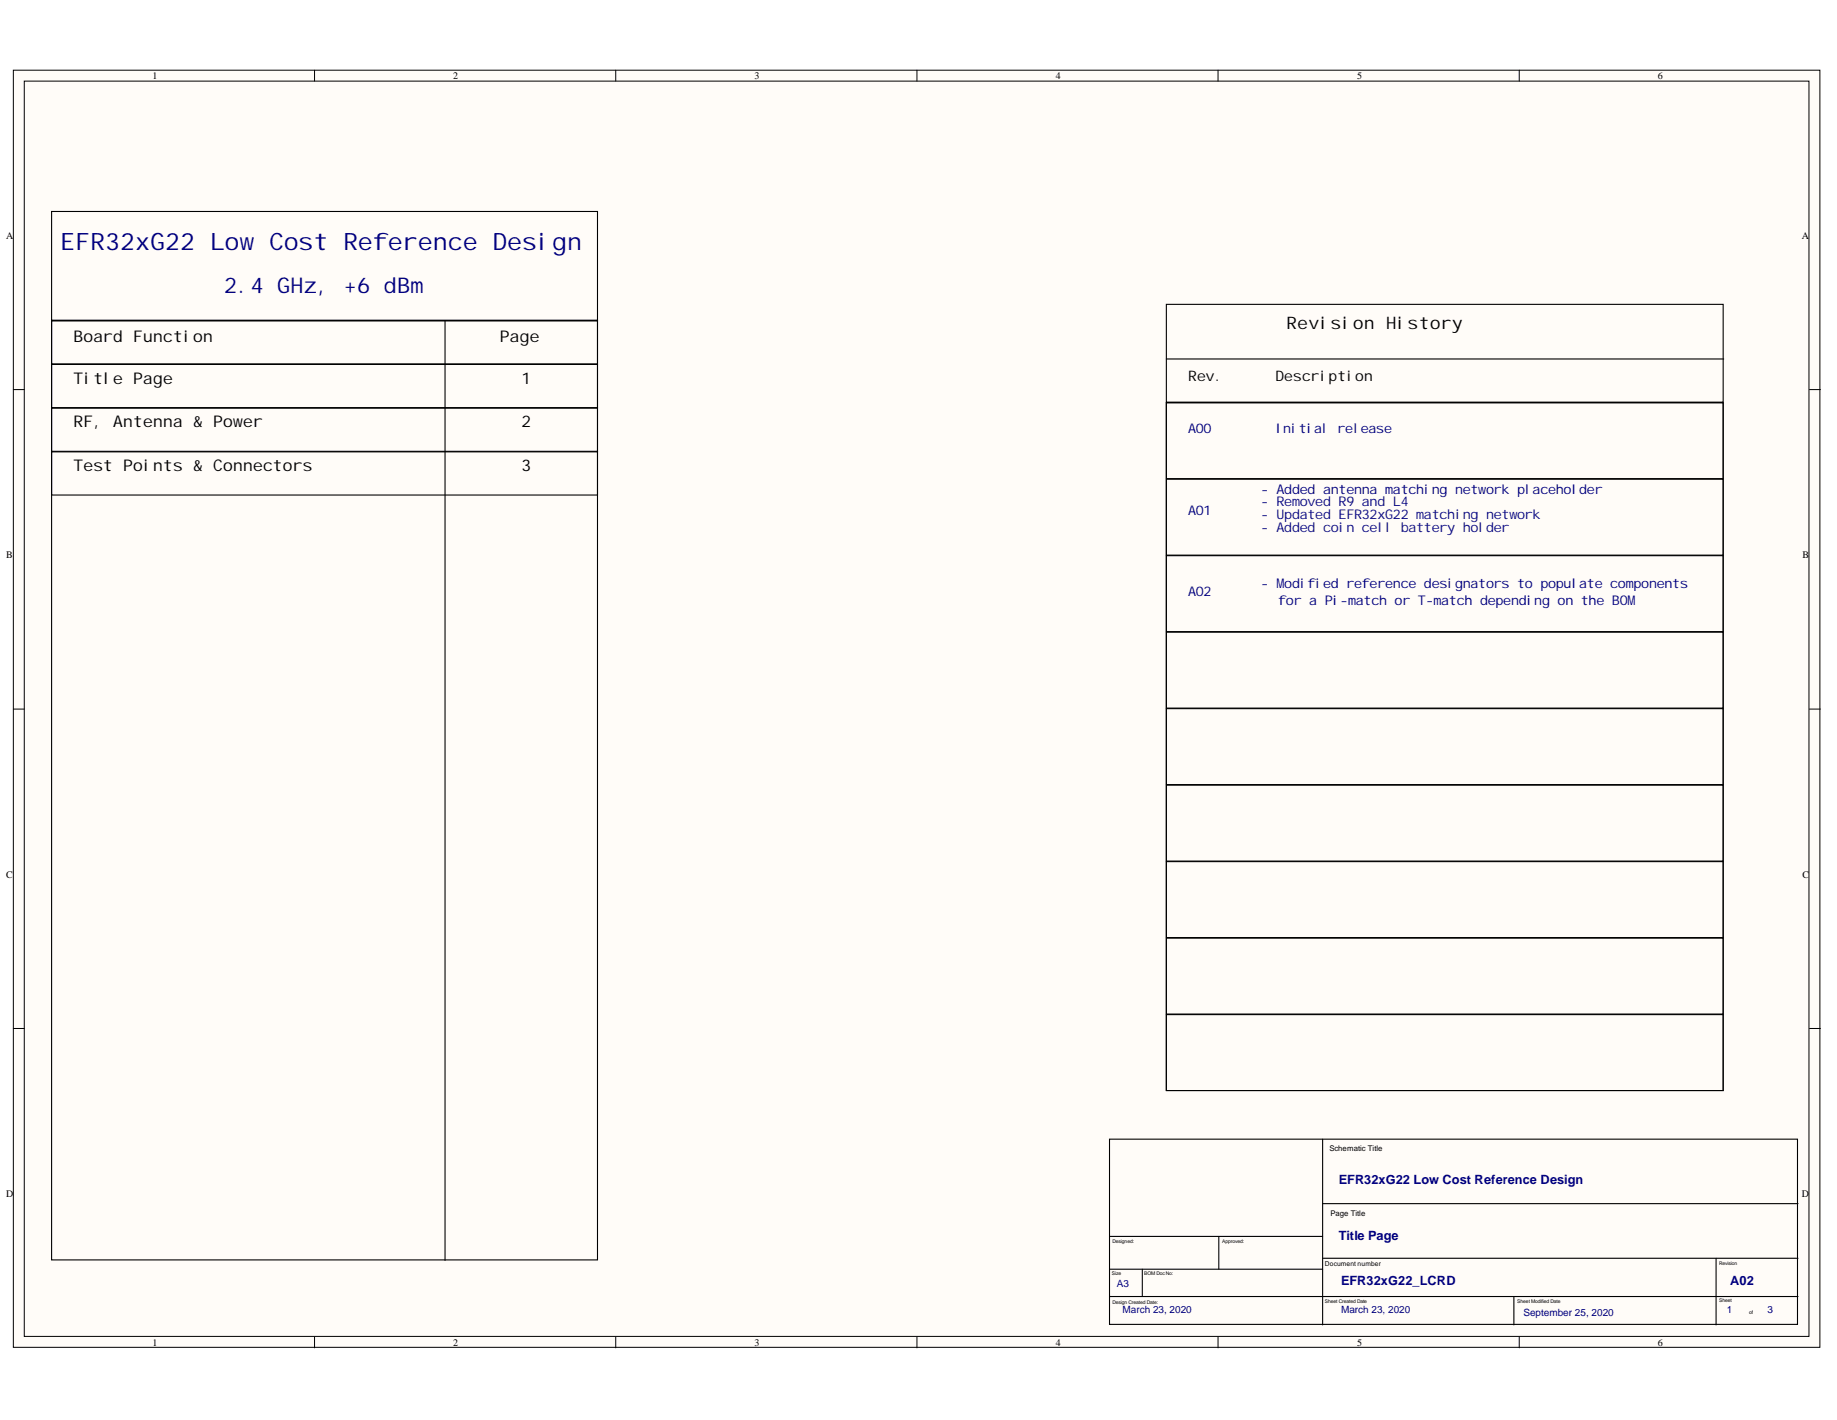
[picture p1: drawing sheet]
<svg xmlns="http://www.w3.org/2000/svg" width="279mm" height="216mm" viewBox="0 0 279 216" stroke-linecap="round" stroke-linejoin="round" font-family="sans-serif">
<defs><g id="words">
<text font-size="3.6" fill="#000080" x="9.2" y="38">EFR32xG22 Low Cost Reference Design</text>
<text font-size="3.3" fill="#000080" x="34.1" y="44.6">2.4 GHz, +6 dBm</text>
<text font-size="2.6" x="195.7" y="50">Revision History</text>
<g font-size="2.5">
<text x="11.2" y="52">Board Function</text>
<text x="76" y="52">Page</text>
<text x="11.2" y="58.4">Title Page</text>
<text x="79.3" y="58.4">1</text>
<text x="11.2" y="65">RF, Antenna &amp; Power</text>
<text x="79.3" y="65">2</text>
<text x="11.2" y="71.7">Test Points &amp; Connectors</text>
<text x="79.3" y="71.7">3</text>
</g>
<g font-size="2.2">
<text x="180.7" y="58">Rev.</text>
<text x="194" y="58">Description</text>
</g>
<g font-size="2" fill="#000080">
<text x="180.7" y="65.8">A00</text>
<text x="194" y="65.8">Initial release</text>
<text x="191.8" y="75">- Added antenna matching network placeholder</text>
<text x="180.7" y="78.2">A01</text>
<text x="191.8" y="89.4">- Modified reference designators to populate components</text>
<text x="180.7" y="90.7">A02</text>
<text x="194.4" y="92">for a Pi-match or T-match depending on the BOM</text>
</g>
<g font-size="2" fill="#0b0b80">
<text x="191.8" y="77">- Removed R9 and L4</text>
<text x="191.8" y="78.9">- Updated EFR32xG22 matching network</text>
<text x="191.8" y="81">- Added coin cell battery holder</text>
</g>
<g font-size="1.9" fill="#000080">
<text x="203.6" y="180.1">EFR32xG22 Low Cost Reference Design</text>
<text x="203.6" y="188.5">Title Page</text>
<text x="204" y="195.4">EFR32xG22_LCRD</text>
<text x="263.2" y="195.4">A02</text>
</g>
<g font-size="1.5">
<text x="23.2" y="12">1</text>
<text x="68.9" y="12">2</text>
<text x="114.8" y="12">3</text>
<text x="160.6" y="12">4</text>
<text x="206.4" y="12">5</text>
<text x="252.2" y="12">6</text>
<text x=".9" y="36.3">A</text>
<text x="274.1" y="36.3">A</text>
<text x=".9" y="84.8">B</text>
<text x="274.2" y="84.8">B</text>
<text x=".9" y="133.4">C</text>
<text x="274.2" y="133.4">C</text>
<text x=".9" y="181.9">D</text>
<text x="274.1" y="181.9">D</text>
<text x="23.2" y="204.6">1</text>
<text x="68.9" y="204.6">2</text>
<text x="114.8" y="204.6">3</text>
<text x="160.6" y="204.6">4</text>
<text x="206.4" y="204.6">5</text>
<text x="252.2" y="204.6">6</text>
</g>
<g font-size="1.5" fill="#000080">
<text x="169.9" y="195.6">A3</text>
<text x="170.7" y="199.6">March 23, 2020</text>
<text x="204" y="199.6">March 23, 2020</text>
<text x="231.7" y="200">September 25, 2020</text>
<text x="262.7" y="199.6">1</text>
<text x="268.8" y="199.6">3</text>
</g>
<g font-size="1.2">
<text x="202.2" y="174.9">Schematic Title</text>
<text x="202.4" y="184.9">Page Title</text>
</g>
<text font-size="1" x="201.5" y="192.4">Document number</text>
<g font-size=".8">
<text x="169.2" y="189">Designed:</text>
<text x="185.9" y="189">Approved:</text>
<text x="169.1" y="193.8">Size</text>
<text x="174" y="193.8">BOM Doc No:</text>
<text x="261.5" y="192.3">Revision</text>
<text x="169.2" y="198.3">Design Created Date:</text>
<text x="201.5" y="198.2">Sheet Created Date</text>
<text x="230.8" y="198.2">Sheet Modified Date</text>
<text x="261.5" y="198">Sheet</text>
<text x="266" y="199.8">of</text>
</g>
</g></defs>
<g fill="#fffcf8" stroke="#000" stroke-width=".15">
<path d="M2 10.7h274.8v194.2h-274.8z"/>
<path d="M3.7 12.3h271.4v190.9h-271.4z"/>
</g>
<g fill="none" stroke="#000" stroke-width=".15">
<path d="M47.8 10.7v1.6M93.7 10.7v1.6M139.5 10.7v1.6M185.3 10.7v1.6M231.1 10.7v1.6M2 59.2h1.7M275.2 59.2h1.7M2 107.8h1.7M275.2 107.8h1.7M2 156.4h1.7M275.2 156.4h1.7M47.8 203.3v1.6"/>
<path d="M93.7 203.3v1.6M139.5 203.3v1.6M185.3 203.3v1.6M231.1 203.3v1.6"/>
</g>
<g fill="none" stroke="#000" stroke-width=".17">
<path d="M7.8 32.2h83.1v16.5h-83.1zM7.8 48.8h83.1v142.8h-83.1zM7.8 48.8h83.1v6.5h-83.1zM7.8 55.4h83.1v6.6h-83.1zM67.7 48.8v142.8M177.4 46.3h84.7v14.8h-84.7zM177.4 54.6h84.8M7.8 62.1h83.1v6.5h-83.1zM7.8 68.7h83.1v6.6h-83.1zM177.4 61.2h84.7v104.6h-84.7zM177.4 61.2h84.7v11.6h-84.7zM177.4 72.9h84.7v11.5h-84.7z"/>
<path d="M177.4 84.5h84.7v11.5h-84.7zM177.4 96.1h84.7v11.6h-84.7zM177.4 107.7h84.7v11.6h-84.7zM177.4 119.4h84.7v11.5h-84.7zM177.4 131h84.7v11.6h-84.7zM177.4 142.6h84.7v11.6h-84.7zM177.4 154.3h84.7v11.5h-84.7zM168.8 173.2h104.6v28.2h-104.6zM201.2 173.2v28.2M168.8 197.1h104.7M168.8 193h32.4M168.8 188h32.4"/>
<path d="M173.7 193v4.1M185.4 188v5M201.2 183h72.3M201.2 191.3h72.3M230.3 197.1v4.3M261 191.3v10.1"/>
</g>
<use href="#words"/>
</svg>
